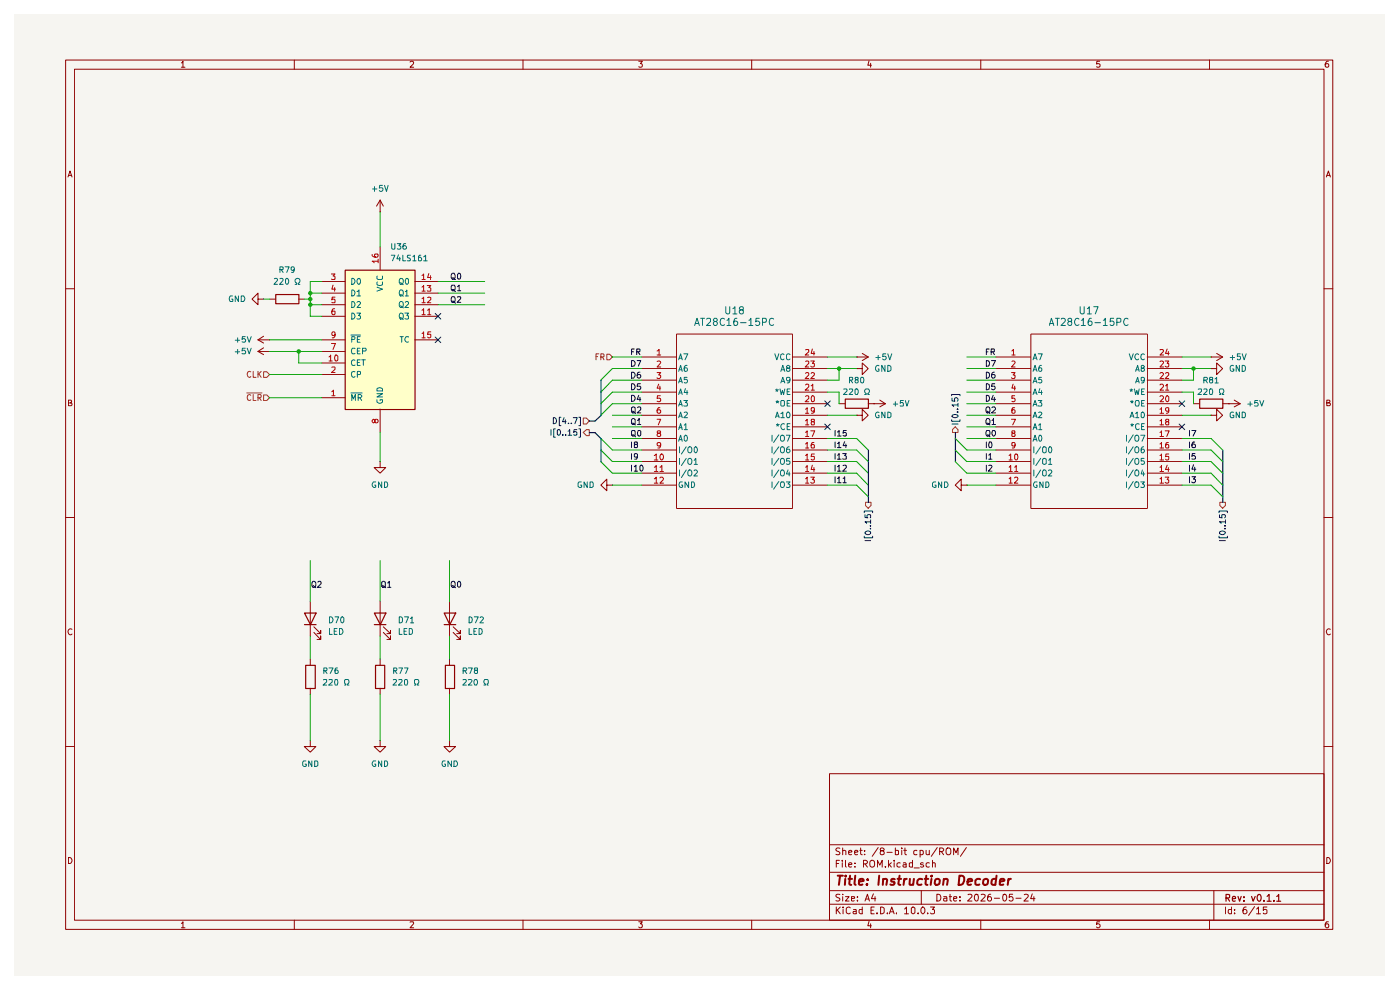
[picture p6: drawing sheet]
<svg xmlns="http://www.w3.org/2000/svg" width="297mm" height="210mm" viewBox="0 0 297 210" stroke-linecap="round" stroke-linejoin="round" font-family="sans-serif">
<path d="M3 3h290.7v203.9h-290.7z" fill="#f6f5f1"/>
<g fill="none" stroke="#8f0000" stroke-width=".21">
<path d="M13.9 12.7h268.8v184.4h-268.8zM15.8 14.7h265.1v180.5h-265.1zM38.5 13.3h.1l.2-.3v1.3M38.5 14.3h.7M62.4 12.7v2M87 13.2l.5-.2 .3 .2-.1 .4-.7 .7h.8M111 12.7v2M135.5 13h.8l-.5 .5 .4 .1v.6h-.7M159.5 12.7v2M184.4 12.9l-.3 .9h.8M184.7 13.4v.9M208.1 12.7v2"/>
<path d="M233.3 13h-.6l-.1 .6h.7v.6h-.7M256.6 12.7v2M281.8 13a.71 .71 0 0 0-.7 .5 .71 .71 0 0 0 .3 .8l.4-.1v-.6l-.4-.1-.3 .3M14.4 37.5l.5-1.2 .4 1.2M14.5 37.2h.7M281.4 37.5l.4-1.2 .4 1.2M281.5 37.2h.6M13.9 61.3h1.9M280.9 61.3h1.8M14.5 85.5h.4l.3-.3-.2-.3h-.5v1.2h.6l.2-.5-.4-.1M281.5 85.5h.4l.2-.3-.1-.3h-.5v1.2h.6l.1-.5-.3-.1M13.9 109.8h1.9"/>
<path d="M280.9 109.8h1.8M15.3 133.5a.59 .59 0 0 0-.9 .5 .59 .59 0 0 0 .8 .6l.1-.1M282.2 133.5a.59 .59 0 0 0-.8 .5 .59 .59 0 0 0 .7 .6l.1-.1M13.9 158.4h1.9M280.9 158.4h1.8M176 164.1h104.9v31.1h-104.9zM176 179.2h104.9M178.2 180l-.6-.1-.3 .2 .1 .4 .8 .4-.1 .3h-.8M178.8 179.9v1.4M182.6 179.9v1.2l.3 .2M186.3 179.8l-1.3 1.8M189.9 179.9v1.4"/>
<path d="M191.3 179.9v.1M192 179.9v1.2l.3 .2M198.8 179.8l-1.2 1.8M205 179.8l-1.3 1.8M14.5 181.9a.65 .65 0 0 1 .8 .6 .65 .65 0 0 1-.8 .7zM38.5 195.9l.3-.4v1.3M38.5 196.8h.7M62.4 195.2v1.9M87 195.6l.7-.1 .1 .3-.8 1h.8M111 195.2v1.9M135.5 195.5h.8l-.5 .5 .5 .2-.1 .5-.5 .1-.2-.2M159.5 195.2v1.9"/>
<path d="M176 191.8h104.9M176 188.9h104.9M176 185h104.9M177.4 192.4v1.4M177.4 183.2h.5M177.6 193l.7 .8M178.1 182.5h-.7v1.4M178.2 189.8h-.8l-.1 .3 .8 .4 .1 .4-.3 .2-.6-.1M178.3 192.4l-.9 .8M178.7 182.5v.2M178.7 183v.9M178.8 189.7v.1"/>
<path d="M178.8 180.5l.4-.1 .2 .1v.8M178.8 190.2v.9M178.9 192.4v.2M178.9 192.9v.9M179.4 190.2h.7l-.7 .9h.7M179.4 182.5v1.3l.1 .1M180 183.4l.7-.1-.2-.3-.5 .2v.6l.3 .1 .3-.1M180 180.8l.7-.1-.2-.3-.5 .1v.6l.3 .2 .3-.1M180.4 192.6l-.4-.2-.5 .3 .1 1 .4 .1 .4-.1M180.6 190.6l.7-.1-.1-.3h-.6v.8h.6M181.1 192.9h.5v.9M181.3 180.8l.7-.1-.2-.3h-.3l-.2 .1v.6l.2 .2 .4-.1"/>
<path d="M181.4 183.8v.1M181.4 183.1v.1M181.6 193.2l-.5 .1-.1 .2 .1 .3h.5M181.9 191v.1M181.9 190.2v.2M182.4 180.4h.5M182.9 192.9h-.5l-.2 .7a.45 .45 0 0 0 .7 .2M182.9 192.4v1.4M183.2 183.3l.6-.1 .2-.5-.3-.2h-.5v1.4M183.4 181.2v.1M183.4 180.5h.1M183.5 191.1l.5-1.4 .4 1.4"/>
<path d="M183.5 183.3l.5 .6M183.7 190.7h.7M184.4 195.4l-.3 1h.8M184.6 182.7l.3-.2a.57 .57 0 0 1 .6 .5v.4a.57 .57 0 0 1-.6 .5l-.1-.1a.99 .99 0 0 1-.2-1.1zM184.7 196v.8M184.8 193.1h.5M185.3 189.6l-.4 1h.9M185.5 192.4h-.7v1.4h.7M185.6 190.2v.9M186 193.7v.1M186.1 183.9v-1.4l.5 1 .6-1v1.4M186.8 192.4h.4l.4 .3v.8l-.4 .3h-.4z"/>
<path d="M187 180.5h-.2l-.1-.3 .1-.2a.48 .48 0 0 1 .8 .2l-.2 .3h-.6a.47 .47 0 0 0 .1 .8 .47 .47 0 0 0 .7-.2l-.1-.5-.3-.1M187.8 183.8v.1M188.2 180.8h1.1M188.3 193.7v.1M188.5 182.5v1.4M188.7 193.8l.5-1.4 .5 1.4M188.7 183.4l.4 .5M188.8 193.4h.7M189.1 183l-.6 .5M189.7 182.5v.2M189.7 183v.9M189.9 180.5h.7v.7h-.7"/>
<path d="M190.2 193.7v.1M191 183.1l-.4-.1-.3 .3 .1 .5h.6M191.3 180.4v.9M191.6 183.1l.5-.1 .1 .2v.7M191.7 180.4h.6M191.9 192.8l.4-.4v1.4M191.9 193.8h.8M192.2 183.3l-.6 .1v.2l.1 .3 .5-.1M193.3 192.7l.4-.3 .4 .3v.9l-.3 .2-.5-.2zM193.6 183.1h-.7v.7h.7M193.6 182.5v1.4M193.9 184.1h1.1"/>
<path d="M194.5 180.5l-.4-.1-.3 .2 .1 .6h.6M194.8 193.7v.1M195.2 180.5l.4-.1 .3 .2-.1 .6h-.6M195.2 180.4v1.4M195.4 188.9v2.9M195.7 192.4h.2a.8 .8 0 0 1 .3 .8 .8 .8 0 0 1-.5 .6 .89 .89 0 0 1 0-1.4zM195.9 183.1l-.4-.1-.2 .3 .1 .1 .5 .1 .1 .3-.3 .1-.4-.1M196.5 180.4v.7l.2 .2 .4-.1M196.8 193.7v.1M197.1 183.1l-.4-.1-.2 .3v.5h.6M197.1 180.4v.9M197.4 192.4h.8l-.4 .5 .4 .2v.6l-.2 .1h-.4l-.2-.1"/>
<path d="M197.8 183.1l.4-.1 .2 .2v.7M197.8 182.5v1.4M198.7 189.7a.73 .73 0 0 1 .9 .7 .73 .73 0 0 1-.9 .7zM199.3 180.6l.7-.1 .2-.4-.3-.2h-.6v1.4M199.7 180.6l.5 .7M200.2 190.2h.6l.1 .9M200.8 180l.2-.1a.57 .57 0 0 1 .7 .5v.4a.57 .57 0 0 1-.7 .5v-.1a.99 .99 0 0 1-.2-1.2zM200.9 190.5l-.7 .1v.4h.7M201.4 190.2h.5M201.5 189.7v1.3l.4 .1M202.3 190.6l.7-.1-.1-.3h-.5l-.1 .2v.6l.2 .1 .4-.1M202.3 181.3v-1.4l.5 1 .4-1v1.4"/>
<path d="M203.7 191v.1M203.7 190.2v.2M205.4 189.8l.5-.1 .3 .4-.9 1h.9M206.9 189.8h.5a1.01 1.01 0 0 1-.2 1.3 .87 .87 0 0 1-.3-1.3zM208.1 195.2v1.9M208.1 189.8h.8l.1 .3-.9 1h.9M210.2 189.7a.57 .57 0 0 0-.7 .6v.6l.3 .2h.3l.2-.2v-.4l-.2-.3h-.3l-.3 .3M210.9 190.5h1.1M212.8 189.8l.3-.1a.73 .73 0 0 1 .5 .7 .73 .73 0 0 1-.5 .7l-.3-.1-.1-.5zM214.8 189.7h-.6l-.1 .7 .6-.2 .2 .3v.4l-.2 .2-.6-.1M215.5 190.5h1.1M217.3 189.8h.8v.3l-.9 1h.9"/>
<path d="M219 189.6l-.4 1h1M219.3 190.2v.9M233.3 195.5h-.6l-.1 .6 .2-.1h.3l.3 .2v.3l-.3 .3h-.3l-.2-.2M256.6 195.2v1.9M257.5 188.9v6.3M260 192.4v1.4M261.2 192.9h-.5l-.1 .3v.4l.2 .2h.4M261.2 192.4v1.4M261.9 193.7v.1M261.9 192.9v.2M264.4 192.4l-.5 .1-.1 .2v1.1a.52 .52 0 0 0 .7-.2v-.4l-.3-.3-.4 .1-.1 .2M266.1 192.3l-1.2 1.9"/>
<path d="M266.6 192.8l.4-.4v1.4M266.6 193.8h.8M268.8 192.4h-.8v.7l.2-.2 .5 .1 .1 .7-.3 .1h-.3l-.2-.1M281.5 181.9a.65 .65 0 0 1 .7 .6 .65 .65 0 0 1-.7 .7zM281.8 195.5h-.4l-.3 .5v.5l.3 .3 .4-.1v-.7h-.4l-.3 .2"/>
</g>
<g fill="none" stroke="#8f0000" stroke-width=".25">
<path d="M260.1 190.5l.7-.1 .1-.6-.8-.1v1.5M260.4 190.5l.5 .7M261.4 190.7l.7-.1-.1-.4h-.5l-.1 .7 .2 .3 .4-.1M262.6 190.2l.4 1 .3-1M263.9 191v.2M263.9 190.2v.2M265.5 190.2l.3 1 .5-1M266.9 189.8l.1-.1a.76 .76 0 0 1 .6 .8 .76 .76 0 0 1-.6 .7 1.01 1.01 0 0 1-.1-1.4zM268.1 191v.2M268.8 190.2l.4-.5v1.5M268.8 191.2h.9M270.3 191v.2"/>
<path d="M270.8 190.2l.5-.5v1.5M270.8 191.2h.9"/>
</g>
<g fill="none" stroke="#8f0000" stroke-width=".42">
<path d="M177.7 185.8h1.1M178.2 185.8l-.2 1.9M179.3 186.4l-.1 1.3M179.4 185.8v.1M180 186.4h.8M180.3 185.8l-.1 1.6 .4 .3M181.4 185.8l-.1 1.6 .2 .3M182.2 187l1-.1-.1-.4a.6 .6 0 0 0-.8 .2v.9h.7M184 187.5l-.1 .2-.1-.1 .2-.1-.1 .2M184.1 186.5v.2M186.5 185.8l-.2 1.9M187.4 186.6v-.1a.48 .48 0 0 1 .8 .2l-.2 1"/>
<path d="M187.4 186.4l-.1 1.3M189.8 186.5h-.7v.4a.63 .63 0 0 1 .7 .5l-.3 .3-.6-.1M190.4 186.4h.8M190.8 185.8l-.2 1.6 .4 .3M191.8 186.4l-.1 1.3M192.4 186.4l-.6 .4M193 186.4l-.1 1.2 .6 .1 .2-.2M193.9 186.4l-.2 1.3M195.7 186.5a.72 .72 0 0 0-1.1 .3v.6l.1 .2h.8M196.2 186.4h.7M196.5 185.8l-.2 1.6 .5 .3M197.6 186.4l-.2 1.3"/>
<path d="M197.7 185.8h-.2l.1 .1 .1-.1-.1 .1M198.5 186.6l.3-.2 .5 .2-.1 .9-.3 .2-.5-.2zM200.2 186.6l.1-.1a.48 .48 0 0 1 .8 .2l-.2 1M200.2 186.4l-.1 1.3M203.5 185.8h.8a1.13 1.13 0 0 1 .1 1.3 1.13 1.13 0 0 1-1 .6zM205.2 187l1-.1v-.4a.6 .6 0 0 0-.9 .2v.9h.7M207.9 186.5a.72 .72 0 0 0-1 .3v.7l.3 .2 .6-.1M208.7 186.6l.3-.2 .5 .1 .1 .3-.1 .6a.55 .55 0 0 1-.5 .3 .55 .55 0 0 1-.5-.3zM211.3 186.5l-.5-.1-.4 .4v.7l.2 .2 .6-.1M211.4 185.8l-.2 1.9M212.1 187l.9-.1v-.4l-.6-.1-.2 .3-.1 .9h.7M213.9 186.4l-.1 1.3"/>
<path d="M214.5 186.4l-.6 .4"/>
</g>
<path d="M73.2 57.3h14.8v29.5h-14.8z" fill="#ffffc9"/>
<g fill="none" stroke="#0c0c0c" stroke-width=".21">
<path d="M95.9 58l.4-.1a.86 .86 0 0 1 0 1.3 .46 .46 0 0 1-.6-.4zM96 59h.2l.4 .3M97.3 57.9a.71 .71 0 0 1 .5 .7 .71 .71 0 0 1-.4 .6l-.3-.2v-.8zM95.9 60.5h.5a.86 .86 0 0 1-.1 1.2 .46 .46 0 0 1-.6-.4zM95.9 62.9h.5l.1 .2 .1 .6-.2 .4h-.5l-.1-.1-.1-.6zM96 61.4h.2l.4 .4M96 63.9h.2l.4 .4M97.1 60.8l.3-.3v1.2M97.1 63l.6-.1v.4l-.7 .8h.7M97.1 61.7h.6M134 78.9a.65 .65 0 0 1 .7 .7 .65 .65 0 0 1-.7 .6zM134 76.5a.66 .66 0 0 1 .7 .4 .66 .66 0 0 1-.2 .8h-.5z"/>
<path d="M134 74.6h.4M134.6 74h-.6v1.2M135.1 74.6h.6l.1-.5-.7-.1v1.2M135.2 76.5h.7l-.5 1.2M135.3 74.6l.5 .6M135.8 78.9l-.5 .1a.92 .92 0 0 0 .1 1.2h.3l.2-.2v-.4l-.1-.1h-.5l-.1 .1M134 86.5l.2-.2 .5 .2v.9l-.2 .2-.5-.2zM134 83.9a.65 .65 0 0 1 .8 .6 .65 .65 0 0 1-.8 .6zM134 81.4a.65 .65 0 0 1 .7 .6 .65 .65 0 0 1-.7 .7zM134.1 87.2l.7 .5M135.2 86.5l.2-.2h.4l.1 .2v.4l-.7 .7h.7M135.5 83.9l-.3 .8h.7"/>
<path d="M135.8 84.3v.8M135.8 81.4h-.6v.6l.6-.1 .1 .2v.3l-.2 .3h-.4l-.1-.2M209.2 93.8v1.1M209.2 96.2v1.2M209.8 96.6l.3-.4v1.2M209.8 97.4h.6M209.8 93.8h.5l.1 .7-.1 .4h-.5z"/>
</g>
<path d="M185.4 85.6h.1M185.4 85.6h2.4M186.6 84.9l1.2 .7M187.8 85.6l-1.2 .7M203.9 102.9v-1.3l-1.3 1.3 1.3 1.2v-1.2h1.2M205.1 102.9h.1" fill="none" stroke="#8f0000" stroke-width=".21"/>
<path d="M202.6 90.5l.6 .6v.6h-1.1v-.6z" fill="#f6f5f1"/>
<path d="M202.6 90.5l.6 .6v.6h-1.1v-.6z" fill="none" stroke="#7c6100" stroke-width=".21"/>
<path d="M201.9 89v.4h1.8v-.4M201.9 83.9v-.2h1.8v.2M202 88.2a.75 .75 0 0 1 1.2 .1 .75 .75 0 0 1-1.2-.1zM202 84.4v.6l.6 .1v-.7h.4l.2 .2-.1 .5M202 90h1.2M203.1 87.4h.1M203.1 86.8h.1M203.2 85.9h-1.2l.3 .3M203.2 85.5v.7" fill="none" stroke="#00008f" stroke-width=".21"/>
<g fill="none" stroke="#0c0c0c" stroke-width=".21">
<path d="M209.2 76.5a.66 .66 0 0 1 .7 .4 .66 .66 0 0 1-.2 .8h-.5zM209.2 78.9a.64 .64 0 0 1 .7 .7 .64 .64 0 0 1-.7 .6zM209.2 74.6h.4M209.8 74h-.6v1.2M210.3 74.6h.6v-.5l-.6-.1v1.2M210.3 76.5h.9l-.6 1.2M210.6 74.6l.3 .6M210.9 78.9a.55 .55 0 0 0-.6 .6v.5l.3 .2h.3l.2-.2v-.4l-.2-.1h-.4l-.2 .1M209.2 83.9a.64 .64 0 0 1 .7 .6 .64 .64 0 0 1-.7 .6zM209.2 86.5l.2-.2a.46 .46 0 0 1 .6 .4v.5a.46 .46 0 0 1-.6 .4 .9 .9 0 0 1-.2-1.1zM209.2 81.4a.64 .64 0 0 1 .7 .6 .64 .64 0 0 1-.7 .7zM209.2 98.7v1.2"/>
<path d="M209.3 88.9l.4-.1a.73 .73 0 0 1 0 1.2h-.3a.86 .86 0 0 1-.1-1.1zM209.3 91.3h.5a.77 .77 0 0 1-.1 1.2h-.3a.86 .86 0 0 1-.1-1.2zM209.4 87.2l.6 .5M209.4 89.8l.6 .3M209.4 92.2l.4 .2 .2 .3M209.8 98.8l.4-.1 .2 .3-.7 .9h.7M210.4 86.5l.2-.2h.3l.3 .4-.9 .9h.9M210.4 89.2l.4-.4v1.2M210.4 90h.8M210.6 91.3h.2a.62 .62 0 0 1 .4 .6 .62 .62 0 0 1-.4 .6 .84 .84 0 0 1-.2-1.2zM210.7 83.9l-.4 .8h.9M210.9 84.3v.8"/>
<path d="M211 81.4h-.6l-.1 .6 .6-.1 .2 .2v.3l-.2 .3-.6-.2M252.3 91.3v1.2M252.3 93.8v1.1M252.9 91.3h.8l-.6 1.2M253.4 93.8a.55 .55 0 0 0-.5 .5v.5l.1 .1h.4l.2-.1v-.4l-.2-.2h-.3l-.2 .2M66.2 123.5l.2-.2 .4 .1a.74 .74 0 0 1 .1 1l-.5 .2a.9 .9 0 0 1-.2-1.1zM66.4 124.2l.6 .5M67.4 123.5l.2-.2h.3l.2 .2v.3l-.8 .8h.8M81 123.5l.2-.2 .5 .2v.9l-.2 .2-.5-.2zM81.1 124.2l.7 .5M82.2 123.6l.4-.3v1.3M82.2 124.6h.7"/>
<path d="M95.8 123.5l.5-.2a.86 .86 0 0 1 0 1.3 .46 .46 0 0 1-.6-.4zM96 124.2l.6 .5M97.3 123.3a.68 .68 0 0 1 .5 .6 .68 .68 0 0 1-.5 .7l-.2-.3v-.7z"/>
</g>
<path d="M64.6 130h2.5l-1.2 2.5zM64.6 132.5h2.5M79.4 130h2.5l-1.2 2.5zM79.4 132.5h2.5M94.2 130h2.5l-1.3 2.5zM94.2 132.5h2.5M64.8 141.1h2.1v4.9h-2.1zM79.7 141.1h1.9v4.9h-1.9zM94.5 141.1h1.9v4.9h-1.9z" fill="none" stroke="#8f0000" stroke-width=".25"/>
<g fill="none" stroke="#8f0000" stroke-width=".21">
<path d="M65.8 127.5v7.4M65.8 139.8v1.3M66.6 134.1l1.4 1.6v-.8v.8h-.7M66.6 133l1.4 1.4v-.7v.7h-.7M80.6 127.5v7.4M80.6 139.8v1.3M81.3 134.1l1.5 1.6v-.8v.8h-.7M81.3 133l1.5 1.4v-.7v.7h-.7M95.4 127.5v7.4M95.4 139.8v1.3M96.1 134.1l1.6 1.6v-.8v.8h-.8M96.1 133l1.6 1.4v-.7v.7h-.8"/>
<path d="M65.8 157.1v1.3h1.2l-1.2 1.1-1.2-1.1h1.2M65.8 157.1h.1M65.8 146v1.3M80.6 157.1v1.3h1.2l-1.2 1.1-1.2-1.1h1.2M80.6 157.1h.1M80.6 146v1.3M95.4 157.1v1.3h1.2l-1.2 1.1-1.2-1.1h1.2M95.4 157.1h.1M95.4 146v1.3"/>
</g>
<path d="M258.8 106.5h1.2v.7l-.6 .6-.6-.6z" fill="#f6f5f1"/>
<path d="M258.8 106.5h1.2v.7l-.6 .6-.6-.6z" fill="none" stroke="#7c6100" stroke-width=".21"/>
<path d="M258.6 113.7v.4h1.8v-.4M258.6 108.7v-.3h1.8v.3M258.7 109.2v.6h.6l-.1-.5 .6-.1 .2 .1v.4l-.2 .1M258.7 114.7h1.3M258.8 112.8a.71 .71 0 0 1 1.2 .3 .69 .69 0 0 1-.7 .3 .69 .69 0 0 1-.6-.4zM259.8 112.1h.2M259.8 111.5h.2M260 110.7h-1.3l.3 .2v.1M260 110.3v.7" fill="none" stroke="#00008f" stroke-width=".21"/>
<path d="M252.3 96.2v1.2M252.3 98.7v1.2M253.2 98.6l-.3 .9h.8M253.4 99.1v.8M253.5 96.2h-.6v.6l.5-.2 .2 .3v.3l-.2 .2-.5-.1M252.3 101.1v1.3M252.9 101.1h.7l-.4 .5 .4 .2v.3l-.2 .3h-.4l-.1-.2" fill="none" stroke="#0c0c0c" stroke-width=".21"/>
<g fill="none" stroke="#8f0000" stroke-width=".21">
<path d="M68.3 59.7h4.9M80.6 44.9h.1M80.6 42.5v2.4M80.6 52.4v4.9M80.6 42.5l-.7 1.2M80.6 42.5l.7 1.2M88 59.7h4.9M57.2 63.5h1.3M63.4 63.5h1.2M68.3 79.5h4.9M68.3 62.2h4.9M68.3 64.6h4.9"/>
<path d="M68.3 67.1h4.9M68.3 74.5h4.9M68.3 72.1h4.9M68.3 77h4.9M88 62.2h4.9M88 64.6h4.9M88 67.1h4.9M88 72.1h4.9M211.3 75.7h7.3M211.3 78.2h7.3M218.7 70.9h24.7v37h-24.7zM243.4 75.7h7.3"/>
<path d="M243.4 78.2h7.3M256.9 78.2h1.2v-1.2l1.3 1.2-1.3 1.3v-1.3M256.9 78.2h.1M256.9 75.7h.1M256.9 75.7h2.5M258.1 75l1.3 .7M259.4 75.7l-1.3 .8M68.3 84.4h4.9M80.6 86.8v4.9M211.3 80.6h7.3M211.3 83.2h7.3M211.3 85.6h7.3"/>
<path d="M211.3 88.1h7.3M211.3 90.5h7.3M211.3 93h7.3M211.3 95.5h7.3M211.3 97.9h7.3M243.4 80.6h7.3M243.4 83.2h7.3M243.4 85.6h7.3M243.4 88.1h7.3M243.4 90.5h7.3M243.4 93h7.3M243.4 95.5h7.3"/>
<path d="M243.4 97.9h7.3M253.2 85.6h1.3M256.9 88.1h1.2v-1.3l1.3 1.3-1.3 1.2v-1.2M256.9 88.1h.1M259.4 85.6h3.7M260.6 85.6h.1M261.8 84.9l1.3 .7M263.1 85.6l-1.3 .7M211.3 100.4h7.3M211.3 102.9h7.3M243.4 100.4h7.3M243.4 102.9h7.3"/>
</g>
<g fill="none" stroke="#b20000" stroke-width=".21">
<path d="M70.3 58.1h.8l-.5 .4 .5 .2v.5h-.8M78.9 54a.72 .72 0 0 0 .6 .5 .72 .72 0 0 0 .7-.2l-.1-.4h-.6v.4l.2 .3M80.2 55.4h-1.3l.5 .3M80.2 55v.7M89.5 58.5l.4-.4v1.2M89.5 59.3h.7M91 58l-.3 .9h.8M91.3 58.5v.8M69.8 75.7l.3-.4v1.3M69.8 76.6h.7M70.3 72.8h.9l-.6 1.3M70.4 77.9l.6-.1 .1 .6-.8 .6h.8"/>
<path d="M70.6 60.5l-.2 .8h.8M71 65.5l-.4 .1-.2 .9 .2 .3 .5-.2-.1-.6h-.5l-.1 .2M71 61v.8M71.1 63h-.6l-.1 .6 .2-.1h.3l.2 .1v.5h-.7M71.1 70.9l-.1 .3h-.5v-.7l.4-.1 .2 .2v.7l-.2 .3-.4 .1M71.2 75.3l.5 .3v.7l-.5 .3a.9 .9 0 0 1 0-1.3zM89.5 65.8l.4-.3v1.3M89.5 63.4l.4-.4v1.2M89.5 60.9l.4-.3v1.2M89.5 70.7l.4-.3v1.3M89.5 66.8h.7M89.5 64.2h.7"/>
<path d="M89.5 61.8h.7M89.5 71.7h.7M90.6 60.6h.8l-.4 .4 .4 .2v.5h-.8M90.7 65.8l.4-.3v1.3M90.7 63.1h.7v.4l-.8 .7h.8M90.7 66.8h.7M91.4 70.4h-.6l-.1 .6 .6-.1 .1 .6-.3 .2-.4-.2M214.6 79h.7l-.4 .5h.4v.7l-.5 .1-.2-.2M214.7 74.5l.3-.4v1.2M214.7 76.7l.4-.1 .2 .3-.7 .9h.7M214.7 75.3h.6M246.1 79.2l.1-.2h.4l.2 .3-.7 1h.7"/>
<path d="M246.1 76.7l.5-.1 .2 .2-.7 1h.7M246.1 74.2l.5-.1 .2 .3-.7 .9h.7M247.2 76.6h.7l-.3 .5 .3 .1v.5l-.1 .1-.6-.1M247.3 79.2l.1-.2h.4l.1 .2v.3l-.7 .8h.7M247.6 74l-.3 1h.7M247.9 74.5v.8M70.4 83.1l.3-.3v1.1M70.4 83.9h.7M79.5 89.2l.2-.3 .4 .1 .1 .2v.2l-.2 .3-.5-.2v-.3l-.2-.3-.4 .3v.2l.3 .3 .3-.3M214.1 96.6l.3-.3v1.3M214.1 99.1l.3-.3v1.2M214.1 97.6h.7"/>
<path d="M214.6 88.9h.8l-.6 1.2M214.8 91.9l-.1-.1v-.3l.6-.1v.4l-.6 .2v.5l.6 .1v-.4l-.2-.3M214.9 81.5l-.2 .8h.7M215.3 83.9h-.6v.6l.4-.1 .2 .3v.4h-.6M215.3 86.5h-.5l-.1 .2v.9h.6v-.6l-.5-.1-.1 .3M215.3 99.1l.3-.3v1.2M215.3 81.9v.9M215.3 94.4l-.2 .2-.4-.1v-.6l.4-.1 .2 .3-.1 .8-.4 .1M215.3 96.4h.5a.75 .75 0 0 1-.3 1.2l-.2-.3zM246.1 99.1h.1l.2-.3v1.2M246.1 96.6l.3-.3v1.3M246.1 94.2l.3-.4v1.2"/>
<path d="M246.1 91.7l.3-.3v1.2M246.1 89.3l.3-.4v1.2M246.1 86.8l.3-.3v1.2M246.1 84.1l.1-.2h.4l.2 .3v.3l-.7 .7h.7M246.1 81.7l.1-.2h.4l.2 .2v.4l-.7 .7h.7M246.1 97.6h.7M246.1 95h.7M246.1 92.6h.7M246.1 90.1h.7M246.1 87.7h.7M247.2 91.4h.8l-.5 1.2M247.3 81.8h.1l.2-.3v1.3"/>
<path d="M247.3 82.8h.6M247.4 84l.3-.1 .2 .3v.8l-.1 .1a.6 .6 0 0 1-.6-.4 .6 .6 0 0 1 .2-.7zM247.5 89.4l-.2-.2 .1-.3h.5v.5a.48 .48 0 0 0-.5 .2 .48 .48 0 0 0 0 .5l.5-.1v-.5l-.1-.1M247.6 98.7l-.3 .9h.7M247.9 93.8l-.5 .1a.94 .94 0 0 0 0 1.1l.5-.1v-.5l-.4-.1-.2 .2M247.9 99.2v.8M247.9 96.3h-.6v.6l.6-.1v.6l-.1 .2h-.4l-.1-.2M247.9 87l-.1 .2h-.3l-.2-.2v-.3l.1-.2 .5 .1v.8l-.5 .3M214.1 101.6l.3-.4v1.3M214.1 100h.7M214.1 102.5h.7M215.3 101.4l.4-.2 .2 .4-.7 .9h.7"/>
<path d="M215.3 100h.6M246.1 101.6h.1l.2-.4v1.3M246.1 100h.7M246.1 102.5h.7M247.2 101.2h.7l-.3 .5 .3 .1v.5l-.1 .2-.6-.2"/>
</g>
<g fill="none" stroke="#006f6f" stroke-width=".21">
<path d="M74.6 59a.64 .64 0 0 1 .7 .7 .64 .64 0 0 1-.7 .6zM75.9 59.1h.1a.6 .6 0 0 1 .6 .5 .6 .6 0 0 1-.3 .6l-.1 .1a.75 .75 0 0 1-.3-1.2zM80 59.8v.1a.66 .66 0 0 0 .4 .7 .66 .66 0 0 0 .7-.3v-.5M80 58.5v.6l.2 .2h.7l.2-.2v-.6M84.8 59.2l.2-.2a.46 .46 0 0 1 .6 .5l-.2 .7-.4 .1a.9 .9 0 0 1-.2-1.1zM85 60l.6 .4M86.1 59.1l.3-.1 .3 .3v.8l-.3 .2a.71 .71 0 0 1-.3-1.2zM74.5 71.1h2M74.6 61.5a.64 .64 0 0 1 .7 .6 .64 .64 0 0 1-.7 .7zM74.6 64a.64 .64 0 0 1 .7 .6 .64 .64 0 0 1-.7 .6zM74.6 66.4a.64 .64 0 0 1 .7 .7 .64 .64 0 0 1-.7 .6zM74.6 72h.5l.2-.4-.2-.2h-.5v1.2"/>
<path d="M75.3 78.9l-.2-.1a.6 .6 0 0 0-.6 .7 .6 .6 0 0 0 .7 .5l.1-.1M75.3 74l-.1-.1a.66 .66 0 0 0-.6 .4 .66 .66 0 0 0 .2 .8l.5-.1M75.3 76.4l-.2-.1a.67 .67 0 0 0-.6 .5 .67 .67 0 0 0 .3 .7l.5-.1M75.7 61.8l.5-.3v1.3M75.7 64.1l.5-.1 .3 .2-.8 1h.8M75.7 66.4h.8l-.4 .5 .3 .1v.6h-.7M75.7 62.8h.8M75.8 79.5h.5l.2-.2v-.4l-.7-.1v1.2M75.8 74.5h.4M75.8 72h.4M75.8 76.9h.4M76.4 73.9h-.6v1.2h.6"/>
<path d="M76.4 71.4h-.6v1.2h.6M76.4 76.3h-.6v1.2h.6M76.7 76.3h.8M76.9 74.5h.6l.2-.5-.2-.1h-.6v1.2M77.1 76.3v1.2M80 60.9l1.1 .4-1.1 .5M84.8 66.6l.2-.2a.46 .46 0 0 1 .6 .4v.5a.46 .46 0 0 1-.6 .4 .9 .9 0 0 1-.2-1.1zM84.8 64.1l.2-.1a.46 .46 0 0 1 .6 .4v.4a.46 .46 0 0 1-.6 .4 .9 .9 0 0 1-.2-1.1zM84.8 61.7l.2-.2a.46 .46 0 0 1 .6 .4v.5a.46 .46 0 0 1-.6 .4 .9 .9 0 0 1-.2-1.1zM84.9 71.4h.7M85 67.3l.6 .5M85 64.9l.6 .4"/>
<path d="M85 62.4l.6 .5M85.2 71.4v1.2M85.9 66.4h.8l-.4 .5 .4 .1v.6h-.8M86 64.1l.1-.1h.4l.2 .1v.4l-.8 .7h.8M86 61.8h.1l.2-.3v1.3M86 62.8h.7M86.7 71.5l-.6-.1a.61 .61 0 0 0-.2 .8 .61 .61 0 0 0 .8 .3M219.2 76.3l.4-1.2 .4 1.2M219.2 78.8l.4-1.3 .4 1.3M219.2 76h.6M219.2 78.4h.6M220.3 75.1h.8l-.5 1.2"/>
<path d="M220.9 77.5a.72 .72 0 0 0-.6 .5 .72 .72 0 0 0 .3 .8l.3-.1 .1-.4a.35 .35 0 0 0-.3-.3 .35 .35 0 0 0-.4 .3M239.6 75.1l.4 1.2 .4-1.2M240.9 78.8l.4-1.3 .4 1.3M241 78.4h.6M241.5 75.2l-.2-.1a.6 .6 0 0 0-.6 .6 .6 .6 0 0 0 .8 .5M242.3 78.1l-.2-.4 .4-.2 .3 .3-.3 .3-.4 .1v.5l.2 .1 .4-.1 .1-.2v-.2l-.3-.2M242.8 75.2l-.3-.1a.65 .65 0 0 0-.5 .6 .65 .65 0 0 0 .5 .6l.3-.1M74.5 83.3h2.3M74.6 85v-1.3l.4 .9 .4-.9v1.3M76 84.4h.5l.2-.5-.2-.2h-.5v1.3M76.3 84.4l.4 .6M80 84.8v.5l.5 .2 .6-.2v-.5h-.5v.2"/>
<path d="M80 83.5h1.1l-1.1 .7h1.1M80 82.5a.66 .66 0 0 1 .7-.2 .66 .66 0 0 1 .4 .6h-1.1zM219.2 81.2l.4-1.2 .4 1.2M219.2 83.7l.4-1.2 .4 1.2M219.2 86.1l.4-1.1 .4 1.1M219.2 88.6l.4-1.2 .4 1.2M219.2 91.1l.4-1.2 .4 1.2M219.2 93.6l.4-1.3 .4 1.3M219.2 80.9h.6M219.2 83.3h.6M219.2 85.8h.6M219.2 88.3h.6"/>
<path d="M219.2 90.7h.6M219.2 93.3h.6M219.3 94.8v1.2M219.3 97.2v1.3M219.3 99.7v1.3M220.3 85h.7l-.4 .4 .4 .2-.1 .5h-.6M220.3 87.5l.5-.1 .2 .4-.7 .8h.7M220.3 90.2l.4-.3v1.2M220.3 91.1h.7M220.6 82.4l-.3 .9h.8M220.6 92.3a.68 .68 0 0 1 .4 .7 .68 .68 0 0 1-.4 .6l-.3-.5 .1-.6zM220.8 94.8l-1.1 1.5"/>
<path d="M220.8 97.2l-1.1 1.6M220.8 99.7l-1.1 1.6M220.9 80h-.5l-.1 .6h.6v.5h-.6M220.9 82.8v.9M221.2 94.9l.2-.1 .5 .1v1l-.2 .1-.5-.1zM221.2 97.4l.2-.2 .5 .2v.9l-.2 .2-.5-.2zM221.2 99.9l.2-.2h.3l.2 .2v.9l-.2 .2-.5-.2zM222.5 97.7l.3-.5v1.3M222.5 99.9l.4-.2 .2 .4-.7 .9h.7M222.5 98.5h.6M222.7 94.8a.68 .68 0 0 1 .4 .6 .68 .68 0 0 1-.4 .6l-.2-.2v-.8zM239 92.3v1.3"/>
<path d="M239 94.8v1.2M239 97.2v1.3M239 99.7v1.3M239.7 88.6l.5-1.2 .4 1.2M239.7 82.7h.6M239.8 85.1h.6M239.8 83l.2-.2 .2 .2M239.8 88.3h.6M239.9 90h.6M240 90.4l.2-.3 .1 .3M240 85.5l.2-.3 .1 .3M240 82.5v.3"/>
<path d="M240.2 85v.2M240.2 89.9v.2M240.4 99.7l-1 1.6M240.4 97.2l-1 1.6M240.4 94.8l-1 1.5M240.4 92.2l-1 1.6M240.7 82.5l.2 1.2 .3-.9 .2 .9 .3-1.2M240.8 97.4l.5-.2a.86 .86 0 0 1 0 1.3 .46 .46 0 0 1-.6-.4zM240.8 92.5l.5-.2a.86 .86 0 0 1 0 1.3 .46 .46 0 0 1-.6-.4zM240.9 99.8l.4-.1a.86 .86 0 0 1 0 1.3 .46 .46 0 0 1-.6-.5zM240.9 94.9l.4-.1a.86 .86 0 0 1 0 1.2 .46 .46 0 0 1-.6-.4zM240.9 87.8l.4-.4v1.2"/>
<path d="M240.9 81.2l.4-1.2 .4 1.2M240.9 88.6h.7M241 85h.5l.1 .1 .1 .6-.2 .4h-.5l-.1-.1-.1-.6zM241 80.9h.6M241.7 90h-.1a.46 .46 0 0 0-.7 .1v.7l.2 .3h.3l.3-.1M242 92.3h.9l-.6 1.3M242.2 87.5l.2-.1a.84 .84 0 0 1 .2 1.2h-.3l-.2-.2zM242.2 90.5h.4M242.2 85.5h.4M242.2 83.1h.4M242.4 99.7l-.3 .8h.8M242.6 94.8l-.3 .1-.2 .2v.8l.4 .1 .3-.2-.2-.5h-.4l-.1 .2"/>
<path d="M242.7 97.2h-.6v.6h.6l.1 .4-.3 .3-.4-.1M242.8 89.9h-.6v1.2h.6M242.8 85h-.6v1.1h.6M242.8 82.5h-.6v1.2h.6M242.8 80.6l-.3 .2-.4-.2v-.5l.5-.1a.94 .94 0 0 1 0 1.1l-.4 .1M220 102.2h-.5a.61 .61 0 0 0-.2 .8 .61 .61 0 0 0 .7 .3v-.4h-.2M221.3 102.2v1.2l-.7-1.2v1.2M221.9 102.2h.4a.66 .66 0 0 1 .2 .8 .66 .66 0 0 1-.6 .4zM239 102.2v1.2M240.4 102.1l-1 1.7M242 102.2h.8l-.4 .5 .4 .2-.1 .4h-.7M242.6 100.1v.9"/>
<circle cx="241.2" cy="102.8" r=".57"/>
</g>
<path d="M73.2 57.3h14.8v29.6h-14.8zM58.5 62.5h4.9v1.9h-4.9zM254.5 84.7h4.9v1.9h-4.9z" fill="none" stroke="#8f0000" stroke-width=".25"/>
<path d="M55.9 83.8h.7l.6 .6-.6 .6h-.7z" fill="#f6f5f1"/>
<path d="M52.4 83.3h3.2M53.2 83.9l-.2-.2a.65 .65 0 0 0-.6 .6 .65 .65 0 0 0 .6 .7l.2-.2M53.7 83.7v1.3h.6M54.7 84.4h.5l.2-.2v-.3l-.2-.2h-.5v1.3M55 84.4l.4 .6M55.9 83.8h.7l.6 .6-.6 .6h-.7z" fill="none" stroke="#7c6100" stroke-width=".21"/>
<path d="M55.9 78.9h.7l.6 .6-.6 .5h-.7z" fill="#f6f5f1"/>
<path d="M53.2 78.9l-.2-.1a.6 .6 0 0 0-.6 .7 .6 .6 0 0 0 .7 .5l.1-.1M53.7 78.8v1.2h.6M54.7 78.8v1.2M54.9 79.3l.5 .7M55.4 78.8l-.7 .7M55.9 78.9h.7l.6 .6-.6 .5h-.7z" fill="none" stroke="#7c6100" stroke-width=".21"/>
<g fill="none" stroke="#8f0000" stroke-width=".21">
<path d="M54.7 63.5v-1.3l-1.2 1.3 1.2 1.1v-1.1h1.2M54.7 72.1l1.2 .7M54.7 72.1h2.5M54.7 74.5l1.2 .7M54.7 74.5h2.5M55.9 63.5h.1M55.9 71.3l-1.2 .8M55.9 73.8l-1.2 .7M57.2 72.1h.1M57.2 74.5h.1M136.1 75.7h7.4M136.1 78.2h7.4"/>
<path d="M143.5 70.9h24.6v37h-24.6zM168.1 75.7h7.5M168.1 78.2h7.5M181.7 75.7h.1M181.7 78.2h1.2v-1.2l1.3 1.2-1.3 1.3v-1.3M181.7 78.2h.1M181.7 75.7h2.5M182.9 75l1.3 .7M184.2 75.7l-1.3 .8M136.1 85.6h7.4M136.1 80.6h7.4M136.1 83.2h7.4"/>
<path d="M136.1 88.1h7.4M136.1 90.5h7.4M136.1 93h7.4M136.1 95.5h7.4M136.1 97.9h7.4M168.1 85.6h7.5M168.1 80.6h7.5M168.1 83.2h7.5M168.1 88.1h7.5M168.1 90.5h7.5M168.1 93h7.5M168.1 95.5h7.5"/>
<path d="M168.1 97.9h7.5M178 85.6h1.3M181.7 88.1h1.2v-1.3l1.3 1.3-1.3 1.2v-1.2M181.7 88.1h.1M184.2 85.6h1.2M136.1 100.4h7.4M136.1 102.9h7.4M168.1 100.4h7.5M168.1 102.9h7.5"/>
</g>
<path d="M179.3 84.7h4.9v1.9h-4.9z" fill="none" stroke="#8f0000" stroke-width=".25"/>
<g fill="none" stroke="#0c0c0c" stroke-width=".21">
<path d="M177.2 91.3v1.2M177.2 93.8v1.1M177.2 96.2v1.2M177.2 98.7v1.2M177.7 94.1l.3-.3v1.1M177.7 91.6l.3-.3v1.2M177.7 99l.3-.3v1.2M177.7 96.6l.3-.4v1.2M177.7 94.9h.7M177.7 92.5h.7M177.7 99.9h.7M177.7 97.4h.7"/>
<path d="M178.8 96.2h.7l-.3 .4 .3 .2v.5h-.7M178.9 98.8h.6v.4l-.7 .7h.7M179.2 93.7l-.3 .8h.7M179.4 94.2v.7M179.5 91.3h-.6v.6l.1-.2h.4l.1 .2v.5h-.6M177.2 101.1v1.3M177.7 101.5h.1l.2-.4v1.3M177.7 102.4h.7M178.9 101.5h.1l.2-.4v1.3M178.9 102.4h.6"/>
</g>
<g fill="none" stroke="#b20000" stroke-width=".21">
<path d="M139.4 74.5l.4-.4v1.2M139.4 76.7l.5-.1 .3 .2-.8 1h.8M139.4 79h.8l-.5 .5 .5 .2v.3l-.3 .3h-.3l-.2-.2M139.4 75.3h.8M170.9 79.2l.2-.2h.3l.2 .2v.3l-.8 .8h.8M170.9 76.7h.7v.4l-.8 .7h.8M170.9 74.2h.7v.4l-.8 .7h.8M172 76.6h.8l-.5 .5 .5 .1v.5l-.3 .1h-.3l-.2-.1M172.1 79.2l.1-.2 .5 .1 .1 .4-.8 .8h.8M172.3 74l-.2 1h.7M172.7 74.5v.8M138.8 96.6l.4-.3v1.3"/>
<path d="M138.8 99.1l.4-.3v1.2M138.8 97.6h.8M139.4 88.9h.8l-.5 1.2M139.7 91.9l-.3-.3 .2-.2h.4l.2 .2-.1 .2a.48 .48 0 0 0-.6 .2 .48 .48 0 0 0 .1 .6h.4l.2-.2v-.2l-.3-.3M139.7 81.5l-.3 .8h.8M140 86.5a.55 .55 0 0 0-.6 .5l.1 .6a.42 .42 0 0 0 .5-.1 .42 .42 0 0 0 .1-.5l-.4-.1-.3 .3M140 99.1l.4-.3v1.2M140 81.9v.9M140.1 83.9h-.6l-.1 .6a.45 .45 0 0 1 .6 0 .45 .45 0 0 1 .1 .6h-.7M140.2 94.4l-.1 .1a.42 .42 0 0 1-.6 0 .42 .42 0 0 1 0-.6l.4-.1 .3 .3-.2 .8-.4 .1M140.2 96.4a.61 .61 0 0 1 .6 .4 .61 .61 0 0 1-.2 .7 .6 .6 0 0 1-.7-.4 .6 .6 0 0 1 .3-.7zM170.9 99.1l.3-.3v1.2"/>
<path d="M170.9 96.6l.3-.3v1.3M170.9 94.2l.3-.4v1.2M170.9 91.7l.3-.3v1.2M170.9 89.3l.3-.4v1.2M170.9 86.8l.3-.3v1.2M170.9 84.1l.2-.2h.3l.2 .2v.4l-.8 .7h.8M170.9 81.7l.2-.2h.3l.2 .2v.4l-.8 .7h.8M170.9 97.6h.7M170.9 95h.7M170.9 92.6h.7M170.9 90.1h.7M170.9 87.7h.7"/>
<path d="M172 91.4h.8l-.5 1.2M172.1 81.8l.3-.3v1.3M172.1 82.8h.7M172.3 98.7l-.2 .9h.7M172.3 89.4l-.2-.2 .1-.3h.5l.1 .5h-.3a.4 .4 0 0 0-.4 .3 .4 .4 0 0 0 .1 .4l.6-.1v-.5l-.3-.1M172.3 83.9l.5 .3v.8l-.5 .2a.9 .9 0 0 1 0-1.3zM172.7 93.8l-.5 .1-.1 1 .1 .1 .6-.1-.1-.5-.4-.1-.2 .2M172.7 99.2v.8M172.8 96.3h-.6l-.1 .6 .6-.1 .1 .6-.3 .2-.4-.2M172.8 87l-.3 .2h-.3v-.7l.6 .1v.8l-.6 .3M138.8 101.6l.4-.4v1.3M138.8 100h.8"/>
<path d="M138.8 102.5h.8M140 101.4l.2-.2h.3l.3 .3-.1 .3-.7 .7h.8M140 100h.8M170.9 101.6l.3-.4v1.3M170.9 100h.7M170.9 102.5h.7M172 101.2h.8l-.5 .5 .5 .1v.5l-.3 .2h-.3l-.2-.2"/>
</g>
<g fill="none" stroke="#006f6f" stroke-width=".21">
<path d="M144 76.3l.4-1.2 .3 1.2M144 78.8l.4-1.3 .3 1.3M144.1 76h.5M144.1 78.4h.5M145.1 75.1h.8l-.6 1.2M145.7 77.5l-.4 .1-.1 .2v.9h.5v-.6l-.4-.1-.1 .3M164.4 75.1l.4 1.2 .4-1.2M165.6 78.8l.5-1.3 .4 1.3M165.8 78.4h.6M166.3 75.2l-.2-.1a.65 .65 0 0 0-.5 .6 .65 .65 0 0 0 .5 .6l.2-.1M167.1 78.1l-.3-.3 .3-.3h.2l.3 .3-.8 .5 .1 .4 .2 .1h.2l.3-.3v-.2l-.3-.2M167.6 75.2l-.4-.1-.4 .3 .1 .8 .3 .1 .4-.1"/>
<path d="M144 81.2l.4-1.2 .3 1.2M144 83.7l.4-1.2 .3 1.2M144 86.1l.4-1.1 .3 1.1M144 88.6l.4-1.2 .3 1.2M144 91.1l.4-1.2 .3 1.2M144 93.6l.4-1.3 .3 1.3M144.1 80.9h.5M144.1 83.3h.5M144.1 85.8h.5M144.1 88.3h.5M144.1 90.7h.5M144.1 93.3h.5"/>
<path d="M144.1 94.8v1.2M144.1 97.2v1.3M144.1 99.7v1.3M145.1 85h.7l-.4 .4 .4 .2-.1 .5h-.6M145.2 87.5l.4-.1 .2 .4-.7 .8h.7M145.2 90.2l.3-.3v1.2M145.2 92.6l.2-.3a.68 .68 0 0 1 .4 .7 .68 .68 0 0 1-.4 .6l-.2-.3zM145.2 91.1h.6M145.4 82.4l-.2 .9h.7M145.6 94.8l-1 1.5M145.6 97.2l-1 1.6M145.6 99.7l-1 1.6"/>
<path d="M145.7 80h-.5v.6l.4-.1 .2 .2-.1 .4h-.5M145.7 82.8v.9M146 94.9l.5-.1a.86 .86 0 0 1 0 1.2 .46 .46 0 0 1-.6-.4zM146.1 97.3l.4-.1a.86 .86 0 0 1 0 1.3 .46 .46 0 0 1-.6-.4zM146.1 99.8l.4-.1a.86 .86 0 0 1 0 1.3 .46 .46 0 0 1-.6-.5zM147.3 97.7l.3-.5v1.3M147.3 99.9l.4-.2 .2 .4-.7 .9h.7M147.3 98.5h.6M147.5 94.8a.68 .68 0 0 1 .5 .6 .68 .68 0 0 1-.5 .6l-.2-.2v-.8zM163.8 92.3v1.3M163.8 94.8v1.2M163.8 97.2v1.3"/>
<path d="M163.8 99.7v1.3M164.5 88.6l.4-1.2 .4 1.2M164.5 82.7h.6M164.6 85.1h.6M164.6 83l.2-.2 .2 .2M164.6 88.3h.6M164.7 90h.6M164.7 85.5l.2-.3 .2 .3M164.8 90.4l.2-.3 .1 .3M164.8 82.5v.3M164.9 85v.2M165 89.9v.2"/>
<path d="M165.2 99.7l-1.1 1.6M165.2 97.2l-1.1 1.6M165.2 94.8l-1.1 1.5M165.2 92.2l-1.1 1.6M165.5 82.5l.2 1.2 .3-.9 .2 .9 .3-1.2M165.6 97.4l.3-.2 .4 .2 .1 .7-.3 .4-.5-.2zM165.6 94.9l.3-.1 .4 .1 .1 .7-.3 .4-.5-.1zM165.6 92.5l.3-.2 .4 .2 .1 .7-.3 .4-.5-.2zM165.6 87.8l.5-.4v1.2M165.6 85.1l.2-.1h.4l.2 .1v.9l-.2 .1h-.4l-.2-.1zM165.6 81.2l.5-1.2 .4 1.2M165.6 88.6h.8"/>
<path d="M165.7 99.8l.4-.1a.73 .73 0 0 1 0 1.3l-.4-.1a.87 .87 0 0 1 0-1.1zM165.8 80.9h.6M166.4 90a.58 .58 0 0 0-.8 .5 .58 .58 0 0 0 .8 .6v-.1M166.8 92.3h.8l-.5 1.3M167 87.5l.3-.1a.84 .84 0 0 1 .1 1.2l-.4-.1a.78 .78 0 0 1 0-1zM167 90.5h.4M167 85.5h.4M167 83.1h.4M167.2 99.7l-.4 .8h.8M167.4 94.8l-.4 .1-.2 .9 .3 .2h.2l.3-.2-.2-.5h-.4l-.2 .2M167.5 97.2h-.6l-.1 .6h.7v.6h-.7M167.6 89.9h-.6v1.2h.6"/>
<path d="M167.6 85h-.6v1.1h.6M167.6 82.5h-.6v1.2h.6M167.6 80.6l-.3 .2h-.2l-.3-.2v-.4l.2-.2h.4a.94 .94 0 0 1 0 1.1l-.4 .1M144.7 102.2h-.4a.61 .61 0 0 0-.3 .8 .61 .61 0 0 0 .8 .3v-.4h-.2M146.1 102.2v1.2l-.8-1.2v1.2M146.7 102.2h.4a.66 .66 0 0 1 .2 .8 .66 .66 0 0 1-.6 .4zM163.8 102.2v1.2M165.2 102.1l-1.1 1.7M165.7 102.2h.5a.77 .77 0 0 1-.1 1.2l-.4-.1a.87 .87 0 0 1 0-1.1zM166.8 102.2h.8l-.4 .5 .4 .2-.1 .4h-.7M167.4 100.1v.9"/>
</g>
<path d="M183.6 106.5h1.2v.7l-.6 .6-.6-.6z" fill="#f6f5f1"/>
<path d="M183.6 106.5h1.2v.7l-.6 .6-.6-.6z" fill="none" stroke="#7c6100" stroke-width=".21"/>
<path d="M183.3 113.7v.4h1.8v-.4M183.3 108.7v-.3h1.8v.3M183.5 109.2v.6h.6l-.2-.1v-.4l.2-.1h.5v.6M183.5 114.7h1.2M183.6 112.8a.94 .94 0 0 1 1.1 0v.4a.67 .67 0 0 1-.7 .2 .67 .67 0 0 1-.5-.4zM184.6 112.1h.1M184.6 111.5h.1M184.7 110.7h-1.2l.3 .3M184.7 110.3v.7" fill="none" stroke="#00008f" stroke-width=".21"/>
<path d="M134 98.7v1.2M134.6 99l.3-.3v1.2M134.6 99.9h.6M135.8 98.8h.1a.6 .6 0 0 1 .6 .4 .6 .6 0 0 1-.2 .7h-.3l-.2-.2z" fill="none" stroke="#0c0c0c" stroke-width=".21"/>
<path d="M80.6 97.9v1.3h1.2l-1.2 1.2-1.2-1.2h1.2M80.6 97.9h.1M128.7 102.9v-1.3l-1.2 1.3 1.2 1.2v-1.2h1.2M129.9 102.9h.1" fill="none" stroke="#8f0000" stroke-width=".21"/>
<path d="M123.7 91.7l.7-.6h.6v1.3h-.6z" fill="#f6f5f1"/>
<path d="M123.7 91.7l.7-.6h.6v1.3h-.6z" fill="none" stroke="#7c6100" stroke-width=".21"/>
<path d="M116.9 91.1v1.2M117.8 91h-.3v1.7h.3M118.2 91.3l.2-.2 .3 .1a.66 .66 0 0 1-.2 1.1l-.3-.2zM119.4 92.2v.1M120 92.2v.1M120.5 91.5l.4-.4v1.2M120.5 92.3h.8M122.4 91.1h-.6l-.1 .6 .2-.1h.3l.2 .1v.5h-.7M122.8 91h.3v1.7h-.3" fill="none" stroke="#00008f" stroke-width=".21"/>
<path d="M123.7 88.7h.7l.6 .6-.6 .7h-.7z" fill="#f6f5f1"/>
<path d="M123.7 88.7h.7l.6 .6-.6 .7h-.7z" fill="none" stroke="#7c6100" stroke-width=".21"/>
<path d="M117.4 88.6a.64 .64 0 0 1 .7 .6 .64 .64 0 0 1-.7 .7zM119 88.5h-.3v1.8h.3M119.7 88.6l-.4 .8h.8M119.9 89v.9M120.6 89.8v.1M121.2 89.8v.1M121.6 88.6h.9l-.5 1.3M122.8 88.5h.3v1.8h-.3" fill="none" stroke="#00008f" stroke-width=".21"/>
<path d="M134 91.5l.1-.2h.5l.1 .2v.8l-.2 .2-.5-.2zM134 89l.2-.2h.3l.2 .2v.9l-.2 .1-.5-.1zM134 93.8v1.1M134 96.2v1.2M134.1 92.2h.3l.4 .5M134.1 89.8h.3l.4 .3M134.7 94.3l-.1-.1v-.4h.6v.4l-.6 .2 .1 .5h.5v-.4l-.2-.2M135.2 96.7v.2l-.5 .1-.1-.2v-.5l.4-.1 .2 .3-.1 .8-.4 .1M135.2 89.2l.4-.4v1.2M135.2 90h.7M135.3 91.4l.5-.1 .1 .2v.7a.35 .35 0 0 1-.4 .3 .35 .35 0 0 1-.3-.4z" fill="none" stroke="#0c0c0c" stroke-width=".21"/>
<path d="M128.7 75.1h.6l.6 .6-.6 .6h-.6z" fill="#f6f5f1"/>
<path d="M126.4 75.6h.4M127 75.1h-.6v1.2M127.5 75.7l.6-.1v-.4l-.1-.1h-.5v1.2M127.8 75.7l.3 .6M128.7 75.1h.6l.6 .6-.6 .6h-.6z" fill="none" stroke="#7c6100" stroke-width=".21"/>
<path d="M125 91.8h1.2l1.3 1.2v5M127.5 80.7v7.4l-1.3 1.2h-1.2M184.2 95.5v11.1M202.7 91.8v6.2M259.4 95.5v11.1" fill="none" stroke="#00008f" stroke-width=".25"/>
<g fill="none" stroke="#00a000" stroke-width=".21">
<path d="M68.3 59.7h-2.5v7.4h2.5M80.6 44.9v7.5M92.9 59.7h9.9M55.9 63.5h1.3M57.2 79.5h11.1M57.2 74.5h11.1M57.2 72.1h11.1M63.4 74.5v2.5h4.9M64.6 63.5h1.2M65.8 62.2h2.5M65.8 64.6h2.5M92.9 62.2h9.9"/>
<path d="M92.9 64.6h9.9M129.9 75.7h6.2M136.1 78.2h-6.2l-2.4 2.4M175.6 75.7h6.1M175.6 78.2h6.1M178 78.2v2.4h-2.4M205.1 75.7h6.2M205.1 78.2h6.2M250.7 75.7h6.2M250.7 78.2h6.2M253.2 78.2v2.4h-2.5M57.2 84.4h11.1"/>
<path d="M80.6 91.7v6.2M127.5 95.5l2.4 2.4h6.2M127.5 97.9l2.4 2.5h6.2M127.5 93l2.4 2.5h6.2M129.9 90.5h6.2M129.9 88.1h6.2M129.9 93h6.2M136.1 83.2h-6.2l-2.4 2.4M136.1 80.6h-6.2l-2.4 2.6M136.1 85.6h-6.2l-2.4 2.5M175.6 88.1h6.1M175.6 83.2h2.4v2.4"/>
<path d="M175.6 97.9h6.1l2.5 2.5M175.6 93h6.1l2.5 2.5M175.6 95.5h6.1l2.5 2.4M202.6 97.9l2.5 2.5h6.2M202.6 95.5l2.5 2.4h6.2M202.6 93l2.5 2.5h6.2M205.1 90.5h6.2M205.1 88.1h6.2M205.1 80.6h6.2M205.1 85.6h6.2M205.1 83.2h6.2M205.1 93h6.2"/>
<path d="M250.7 88.1h6.2M250.7 83.2h2.5v2.4M250.7 93h6.2l2.5 2.5M250.7 97.9h6.2l2.5 2.5M250.7 95.5h6.2l2.5 2.4M65.8 118.9v8.6M80.6 118.9v8.6M95.4 118.9v8.6M129.9 102.9h6.2M175.6 100.4h6.1l2.5 2.5M175.6 102.9h6.1l2.5 2.5M205.1 102.9h6.2"/>
<path d="M250.7 102.9h6.2l2.5 2.5M250.7 100.4h6.2l2.5 2.5M65.8 134.9v4.9M80.6 134.9v4.9M95.4 134.9v4.9M65.8 147.3v9.8M80.6 147.3v9.8M95.4 147.3v9.8"/>
</g>
<path d="M92.3 71.5l1.2 1.2M92.3 66.5l1.2 1.2M93.5 71.5l-1.2 1.2M93.5 66.5l-1.2 1.2M175 85l1.1 1.2M175 90l1.1 1.1M176.1 85l-1.1 1.2M176.1 90l-1.1 1.1M250.1 90l1.2 1.1M250.1 85l1.2 1.2M251.3 90l-1.2 1.1M251.3 85l-1.2 1.2" fill="none" stroke="#00008f" stroke-width=".21"/>
<g fill="#00a000">
<circle cx="253.2" cy="78.2" r=".47"/>
<circle cx="65.8" cy="64.6" r=".47"/>
<circle cx="65.8" cy="63.5" r=".47"/>
<circle cx="65.8" cy="62.2" r=".47"/>
<circle cx="178" cy="78.2" r=".47"/>
<circle cx="63.4" cy="74.5" r=".47"/>
</g>
<g fill="none" stroke="#006f6f" stroke-width=".21">
<path d="M79.5 39.6v1M81.1 39.3h-.5l-.1 .6 .6-.1 .1 .2v.3l-.2 .3h-.4l-.1-.2M81.6 39.3l.4 1.3 .3-1.3M58.2 59.1l.4-.1 .3 .4-.8 .9h.8M59.4 59.1l.4-.1 .3 .4-.8 .9h.8M59.4 57.2h.6l.1-.5-.7-.1v1.2M59.6 57.2l.5 .6M60.5 56.6h.8l-.5 1.2M60.7 59.1a.6 .6 0 0 1 .6 .5 .6 .6 0 0 1-.2 .6l-.3 .1-.2-.2zM62.4 57.1l-.2 .3-.4-.1v-.6a.36 .36 0 0 1 .6 .1l-.1 .9-.5 .1M79 40.1h1M83 54.1h.8l-.5 1.2"/>
<path d="M83.1 51.7v.9l.2 .3 .5-.1v-1.1M84.3 51.7h.7l-.4 .4 .4 .3v.4h-.7M84.5 54.1l-.3 .8h.8M84.8 54.6v.7M85.5 54.1v1.2h.6M86.1 51.7l-.5 .1-.1 .8 .2 .3 .4-.1 .1-.4-.2-.3h-.3l-.2 .3M87.1 54.1h-.6a.47 .47 0 0 0 0 .5 .47 .47 0 0 0 .5 .2v.5h-.6M87.6 54.5l.3-.4v1.2M87.6 55.3h.7M89.3 54.1h-.4l-.1 .3v.8l.5 .1 .1-.1v-.4l-.2-.2h-.3l-.1 .2M89.9 54.5l.4-.4v1.2M89.9 55.3h.7"/>
<path d="M49.3 62.8a.66 .66 0 0 0-.6 .4 .66 .66 0 0 0 .2 .8l.5-.1v-.4h-.3M49.9 72.2h.9M49.9 74.6h.9M50.4 71.7v.9M50.4 74.1v1M50.6 62.8v1.2l-.7-1.2v1.2M51.2 62.8h.5l.2 .2v.5l-.2 .5h-.5zM52 71.4h-.6l-.1 .6 .6-.2 .2 .3-.1 .4h-.7M52 73.9h-.6l-.1 .6 .6-.2 .2 .2v.4l-.2 .2-.6-.1M52.4 71.4l.5 1.2 .4-1.2M52.4 73.9l.5 1.2 .4-1.2M62.6 60.3h.3v-.2l-.3-.4v-.3l.4-.4 .5 .1 .1 .3v.3l-.3 .4v.2h.3"/>
<path d="M147.4 69l.5-1.5 .5 1.5M147.5 68.6h.7M148.6 67.5h.9M149.1 67.5v1.5M149.9 67.7l.3-.2 .5 .2v.5l-.8 .8h.8M151.6 68.2l-.3-.3 .3-.4h.3l.3 .4-.9 .5 .3 .6h.3l.3-.3v-.3l-.3-.2M153.7 67.7a.59 .59 0 0 0-.7-.1 .59 .59 0 0 0-.2 .8l.1 .4a.53 .53 0 0 0 .8 .1M154 65.1v1.1l.3 .4 .4-.1 .1-1.4M154.2 67.9h.2l.2-.4v1.5M154.2 69h.9M155.5 65.5l.4-.4v1.5M155.5 66.6h.8"/>
<path d="M156.3 67.5l-.4 .1a.94 .94 0 0 0 0 1.4l.5-.1 .1-.5a.46 .46 0 0 0-.4-.3 .46 .46 0 0 0-.4 .3M157.1 68.4h1.2M157.2 65.7l-.4-.3 .4-.3 .5 .1v.4l-.3 .1a.46 .46 0 0 0-.6 .6 .46 .46 0 0 0 .8 .2l.1-.7-.3-.1M158.9 67.9h.1l.3-.4v1.5M158.9 69h.8M161.1 67.5h-.7l-.1 .8 .2-.2 .5 .1 .2 .2-.1 .5-.3 .1h-.3l-.2-.1M161.8 68.4l.7-.1v-.7l-.7-.1v1.5M164.1 67.7a.59 .59 0 0 0-.7-.1 .59 .59 0 0 0-.2 .8l.1 .4a.53 .53 0 0 0 .8 .1M185.8 75.8h.9M186.3 75.4v.9M186.5 77.6l-.2-.1a.6 .6 0 0 0-.6 .7 .6 .6 0 0 0 .8 .5v-.4h-.2M187.7 77.5v1.3l-.6-1.3v1.3"/>
<path d="M187.9 75.1h-.6l-.1 .5h.7l.1 .5-.3 .2-.5-.1M188.3 75.1l.5 1.2 .4-1.2M188.3 77.5h.3l.4 .3v.6l-.4 .4h-.3zM222.6 69l.4-1.5 .6 1.5M222.7 68.6h.8M223.9 67.5h.8M224.3 67.5v1.5M225.2 67.7l.1-.2h.4l.3 .4-.9 1.1h.9M226.9 68.2l-.4-.3a.42 .42 0 0 1 .4-.4 .42 .42 0 0 1 .5 .4l-.3 .3a.45 .45 0 0 0-.5 .2 .45 .45 0 0 0 0 .5l.1 .1a.44 .44 0 0 0 .6-.2 .44 .44 0 0 0-.2-.6M228.9 67.7l-.3-.2a.78 .78 0 0 0-.6 .8 .78 .78 0 0 0 .6 .7l.3-.1M229.1 65.1v1.1l.4 .4 .5-.2v-1.3M229.4 67.9l.3-.1 .1-.3v1.5"/>
<path d="M229.4 69h.8M230.7 65.5l.4-.4v1.5M230.7 66.6h.8M231.5 67.5a.89 .89 0 0 0-.7 .6 .89 .89 0 0 0 .3 .9h.3l.2-.1 .1-.5-.3-.3h-.3l-.3 .3M232 65.1h1l-.6 1.5M232.3 68.4h1.2M234.1 67.9h.1l.3-.4v1.5M234.1 69h.8M236.3 67.5h-.7l-.1 .8 .2-.2h.4l.2 .3v.5l-.2 .1h-.4l-.2-.1M236.9 68.4l.8-.1 .1-.6-.3-.2h-.6v1.5M239.3 67.7l-.2-.2a.77 .77 0 0 0-.7 .8 .77 .77 0 0 0 .7 .7l.2-.1M261 75.8h.9"/>
<path d="M261.5 75.4v.9M261.7 77.6l-.4-.1-.3 .3v.6l.1 .3h.6v-.4h-.2M262.9 77.5v1.3l-.7-1.3v1.3M263.1 75.1h-.6v.5h.6v.6l-.4 .1-.2-.1M263.5 77.5l.5 .1 .2 .2v.6l-.3 .4h-.4zM263.5 75.1l.4 1.2 .5-1.2M179 82.6l.6-.1 .1 .3-.8 .9h.8M180.2 82.6l.6-.1 .1 .3-.8 .9h.8M180.2 80.6h.7v-.5l-.7-.1v1.2M180.5 80.6l.4 .6M181.4 82.7l.2-.2 .3 .1a.87 .87 0 0 1 0 1.1h-.3l-.2-.3zM181.6 80.6l-.2-.3 .1-.3h.5v.5l-.5 .1a.35 .35 0 0 0 0 .5 .35 .35 0 0 0 .5 0 .35 .35 0 0 0 0-.5h-.2"/>
<path d="M182.6 80.2l.1-.2h.4a.86 .86 0 0 1-.1 1.2l-.4-.2zM183.4 83.7h.4l-.1-.3a.54 .54 0 0 1 0-.9h.5a.5 .5 0 0 1 .3 .5 .5 .5 0 0 1-.4 .4v.3h.3M186.5 87.5a.61 .61 0 0 0-.8 .3 .61 .61 0 0 0 .3 .8h.5v-.5h-.2M187.7 87.4v1.2l-.6-1.2v1.2M188.3 87.4l.7 .3v.6l-.2 .3h-.5zM189.5 85.7h1M189.9 85.2v.9M191.6 85h-.6v.5l.1-.1h.4l.1 .1v.6h-.6M192.1 85l.3 1.1 .4-1.1M254.2 82.6l.6-.1 .1 .5-.8 .7h.8M255.4 82.6l.6-.1 .1 .3-.8 .9h.8M255.4 80.6h.7l.1-.4-.2-.2h-.6v1.2"/>
<path d="M255.7 80.6l.5 .6M256.7 82.5l.5 .1 .1 .7-.2 .4h-.4l-.1-.3v-.7zM256.8 80.6l-.2-.3 .1-.3h.5l.1 .4-.6 .2a.36 .36 0 0 0 .1 .6l.5-.1v-.5h-.2M257.8 80.4l.3-.4v1.2M257.8 81.2h.6M258.7 83.7h.2v-.3l-.2-.1v-.6l.2-.2h.6l.1 .6-.1 .3h-.2v.3h.3M261.7 87.5a.45 .45 0 0 0-.7 .2v.6l.1 .3 .6-.1v-.4h-.2M262.9 87.4v1.2l-.7-1.2v1.2M263.5 87.4h.4l.3 .3v.6l-.2 .3h-.5zM264.7 85.7h.9M265.2 85.2v.9M266.8 85h-.6l-.1 .5 .2-.1h.4l.2 .2v.4l-.2 .1h-.6"/>
<path d="M267.2 85l.5 1.1 .4-1.1M79.7 102.2h-.5a.61 .61 0 0 0-.2 .8 .61 .61 0 0 0 .7 .3v-.4h-.2M81 102.2v1.2l-.7-1.2v1.2M81.6 102.2h.4a.66 .66 0 0 1 .2 .8 .66 .66 0 0 1-.6 .4zM123.3 102.2h-.5l-.2 .3v.7a.52 .52 0 0 0 .8 .1v-.4h-.3M124.6 102.2v1.2l-.7-1.2v1.2M125.2 102.2h.5l.2 .3v.7l-.4 .2h-.3zM198.5 102.2h-.4l-.3 .3 .1 .7 .3 .2 .4-.1v-.4h-.3M199.8 102.2v1.2l-.7-1.2v1.2M200.4 102.2h.5a.66 .66 0 0 1 .2 .8 .66 .66 0 0 1-.7 .4zM69.9 133.3v1.3h.6M69.9 130.8a.65 .65 0 0 1 .8 .7 .65 .65 0 0 1-.8 .6z"/>
<path d="M70.9 133.9h.4M71.1 130.8h.7l-.5 1.3M71.5 133.3h-.6v1.3h.6M72 133.3a.65 .65 0 0 1 .8 .6 .65 .65 0 0 1-.8 .7zM72.3 131l.4-.2 .2 .3v.8l-.2 .2a.72 .72 0 0 1-.4-1.1zM84.7 133.3v1.3h.6M84.7 130.8h.3l.4 .4v.6l-.4 .3h-.3zM85.7 133.9h.4M85.8 130.8h.9l-.6 1.3M86.3 133.3h-.6v1.3h.6M86.8 133.3l.5 .1 .2 .2v.6l-.3 .4h-.4zM87.1 131.2l.3-.4v1.3"/>
<path d="M87.1 132.1h.7M99.5 133.3v1.3h.6M99.5 130.8a.64 .64 0 0 1 .7 .7 .64 .64 0 0 1-.7 .6zM100.5 133.9h.4M100.6 130.8h.9l-.6 1.3M101.1 133.3h-.6v1.3h.6M101.6 133.3a.64 .64 0 0 1 .7 .6 .64 .64 0 0 1-.7 .7zM101.9 131l.4-.2 .3 .4-.8 .9h.8M68.6 144.2l.6-.1 .1 .5-.8 .7h.8M68.7 142.3h.6v-.6h-.6v1.2M69 142.3l.4 .6M69.8 144.2l.6-.1 .1 .5-.8 .7h.8"/>
<path d="M69.8 141.7h.8l-.5 1.2M71.1 144.2h.5l.1 .7-.2 .4-.4-.1zM71.6 141.7h-.4l-.1 .2v.9h.6v-.4l-.2-.3h-.3l-.1 .3M73.1 145.3h.3v-.2l-.3-.2v-.6l.2-.2h.6l.1 .6-.1 .4h-.2v.2h.3M83.4 144.2l.6-.1 .1 .4-.8 .8h.8M83.5 142.3h.5l.2-.4-.2-.2h-.5v1.2M83.8 142.3l.4 .6M84.6 144.2l.6-.1 .1 .4-.8 .8h.8M84.6 141.7h.8l-.5 1.2M85.8 144.3l.2-.2 .4 .1 .1 .7-.2 .4-.4-.1zM85.8 141.7h.8l-.5 1.2M87.9 145.3h.3v-.2l-.3-.2v-.6l.2-.2h.6l.2 .6-.2 .4h-.2v.2h.4"/>
<path d="M98.3 144.2l.5-.1 .1 .4-.7 .8h.7M98.3 142.3h.5l.2-.4-.2-.2h-.5v1.2M98.6 142.3l.4 .6M99.4 144.2l.5-.1 .2 .2-.1 .3-.6 .7h.7M99.4 141.7h.8l-.5 1.2M100.7 144.1l.4 .1a.87 .87 0 0 1 0 1.1l-.4-.1a.94 .94 0 0 1 0-1.1zM100.9 142.2l-.3-.3 .1-.2 .6 .1a.47 .47 0 0 1-.6 .5 .36 .36 0 0 0 .2 .6l.4-.1v-.5l-.2-.1M102.7 145.3h.3v-.2h-.2l-.1-.4 .1-.6h.6l.2 .2v.6l-.3 .2v.2h.3M64.9 161.4h-.5l-.2 .3v.6a.52 .52 0 0 0 .8 .2v-.4h-.3M66.2 161.4v1.2l-.7-1.2v1.2M66.8 161.4h.5l.1 .3v.6l-.1 .2-.5 .1zM79.7 161.4h-.5a.61 .61 0 0 0-.2 .8 .61 .61 0 0 0 .7 .3v-.4h-.2"/>
<path d="M81 161.4v1.2l-.7-1.2v1.2M81.6 161.4h.4a.66 .66 0 0 1 .2 .8 .66 .66 0 0 1-.6 .4zM94.4 161.4h-.4a.61 .61 0 0 0-.2 .8 .61 .61 0 0 0 .7 .3v-.4h-.2M95.8 161.4v1.2l-.8-1.2v1.2M96.3 161.4h.5a.66 .66 0 0 1 .2 .8 .66 .66 0 0 1-.7 .4z"/>
</g>
</svg>
